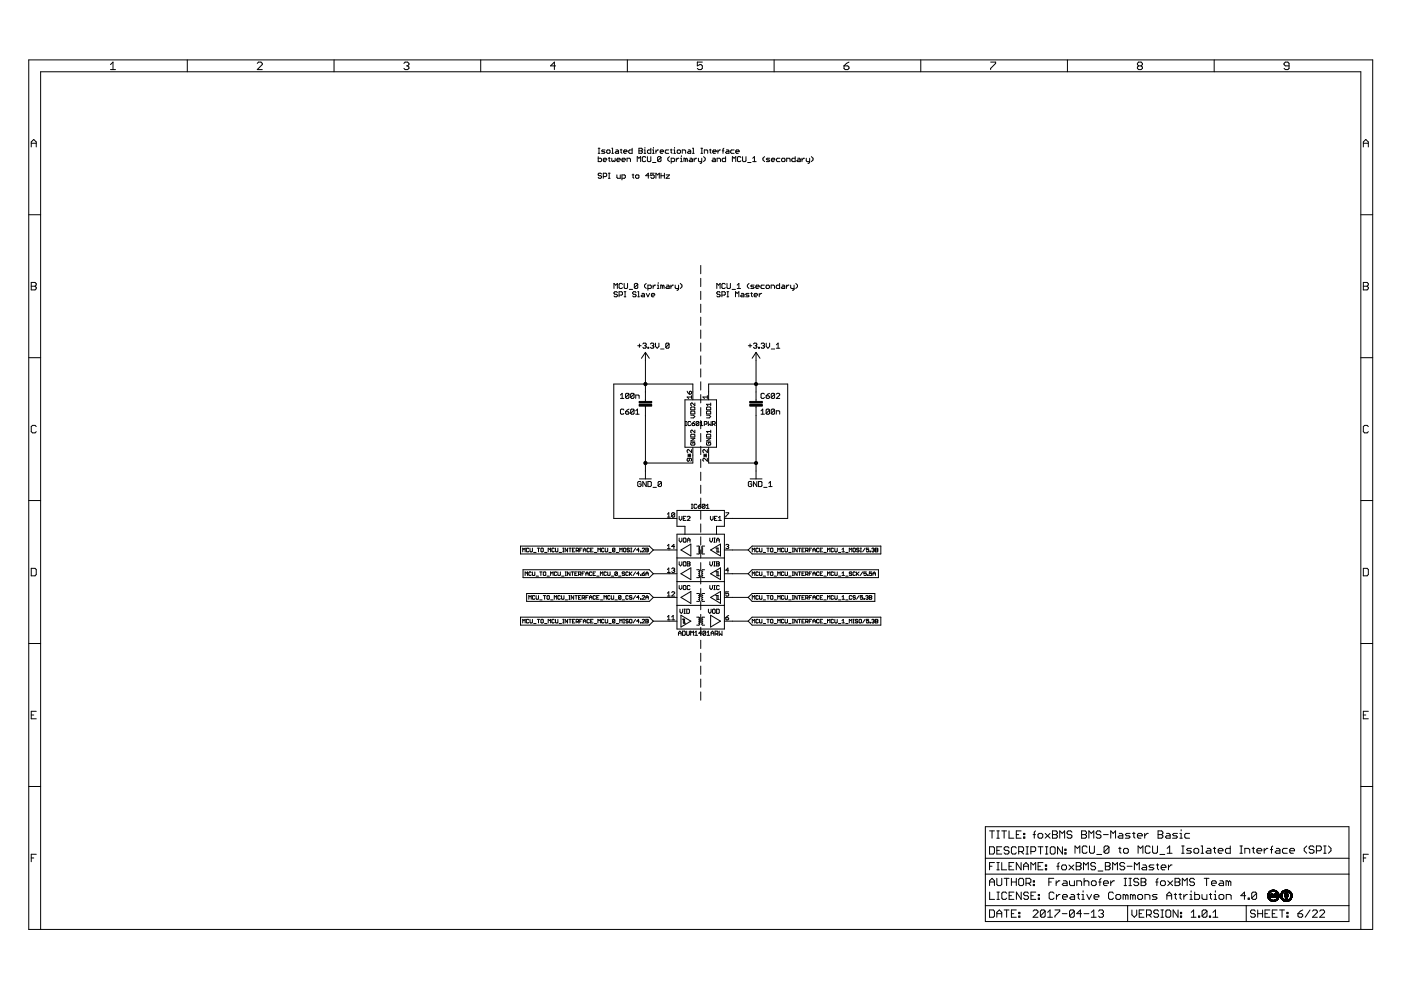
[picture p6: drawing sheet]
<svg xmlns="http://www.w3.org/2000/svg" width="297mm" height="210mm" viewBox="0 0 297 210" stroke-linecap="round" stroke-linejoin="round" font-family="sans-serif">
<g fill="none" stroke="#000" stroke-width=".21">
<path d="M6.1 12.7h284.9v184.4h-284.9zM23.4 13.7l.6-.5v1.6M23.4 14.8h1.1M39.7 12.7v2.5M54.5 13.4l.3-.2h.5l.3 .2v.3l-1.1 1.1h1.1M70.8 12.7v2.5M85.6 13.4l.3-.2h.5l.3 .2v.3l-.3 .3M86.2 14h.2M86.4 14l.3 .2v.3l-.3 .3h-.5l-.3-.3M101.9 12.7v2.5M117.8 14h-1.1l.8-.8v1.6M133 12.7v2.5"/>
<path d="M148.9 13.2h-1.1v.8l.6-.3h.2l.3 .3v.5l-.3 .3h-.5l-.3-.3M164.1 12.7v2.5M178.9 14h.8l.3 .2v.3l-.3 .3h-.5l-.3-.3zM180 13.2l-1.1 .8M195.2 12.7v2.5M210 13.2h1.1v.2l-1.1 1.1v.3M226.3 12.7v2.5M241.4 14l-.2 .2v.3l.2 .3h.5l.3-.3v-.3l-.3-.2M241.4 14l-.2-.3v-.3l.2-.2h.5l.3 .2v.3l-.3 .3M241.4 14h.5M257.4 12.7v2.5M273.3 14h-.8l-.3-.3v-.3l.3-.2h.5l.3 .2v1.1l-.3 .3h-.5l-.3-.3"/>
<path d="M6.6 31.2v-1.1l.6-.5 .5 .5v1.1M6.6 30.4h1.1M126.8 33.2v1.1h.6l.2-.2v-.4l-.2-.2h-.6M126.8 32.5h.4M126.8 31.4h.4M127 31.4v1.1M127.6 36.9l-.2-.2h-.4l-.2 .2 .2 .4h.4l.2 .1-.2 .4h-.4l-.2-.2M127.9 33.9h.7l-.2-.4h-.3l-.2 .2v.4l.2 .2h.3M127.9 37.4h.5l.2-.1v-.4l-.2-.2h-.5v1.1M128.3 31.8h-.6l-.1 .2 .1 .2h.4l.2 .1-.2 .2h-.5M128.8 31.8h.4l.1 .2v.3l-.1 .2h-.4l-.2-.2zM129 33.5h.3"/>
<path d="M129 36.7h.3M129 37.8h.3M129.2 33.4v.7l.1 .2M129.2 36.7v1.1M129.7 31.4h.2v1.1M129.7 33.5v.6l.2 .2 .5-.2v-.6M129.7 32.5h.4M130.6 31.8h.4l.1 .2v.5h-.5l-.2-.2 .2-.1h.5M130.8 33.9h.7l-.2-.4h-.3l-.2 .2v.4l.2 .2h.3M130.8 37.1v.5l.2 .2h.5v-.7M131.5 31.8h.4M131.7 31.6v.7l.2 .2"/>
<path d="M131.9 33.9h.7l-.2-.4h-.4l-.1 .2v.4l.1 .2h.4M131.9 37.8h.5l.2-.2v-.3l-.2-.2h-.5v1M132.2 32.2h.7l-.1-.4h-.4l-.2 .2v.3l.6 .2M132.9 34.3v-.8h.6l.2 .2v.6M134 31.4v1.1h-.5l-.2-.2v-.3l.2-.2h.5M134 37.1h.4M134.2 36.9v.7l.2 .2M134.7 37.3l.6-.2 .2 .2v.3l-.2 .2h-.4l-.2-.2zM135.1 34.3v-1.1l.4 .3 .3-.3v1.1M135.5 31.4h.5l.2 .2-.2 .4 .2 .3-.2 .2h-.5zM135.5 32h.5M136.5 32.5h.4"/>
<path d="M136.5 31.8h.2v.7M136.7 31.3v.1M136.9 33.4l-.2-.2-.5 .2v.7l.2 .2h.3l.2-.2M137.3 33.2v.9l.2 .2h.3l.2-.2v-.9M137.6 37.3h-.7l.6-.6v1.1M138 31.4v1.1h-.5l-.2-.2v-.3l.2-.2h.5M138.3 32.5h.4M138.3 31.8h.2v.7M138.3 34.5h.8M138.5 31.3v.1M138.7 36.7h-.7v.6l.3-.2 .4 .2-.2 .5h-.3l-.2-.2M139.1 31.8v.7"/>
<path d="M139.1 37.8v-1.1l.3 .4 .4-.4v1.1M139.6 31.8l-.5 .4M140 32.2h.7l-.2-.4h-.4l-.1 .2v.3l.1 .2h.4M140.1 33.4v.7l-.1 .2-.6-.2M140.1 33.4l-.1-.2-.6 .2v.7M140.1 36.7v1.1M140.1 33.4l-.7 .7M140.1 37.3h.8M140.9 36.7v1.1M141.2 37.1h.7l-.7 .7h.7M141.8 31.8h-.6l-.1 .2v.3l.1 .2h.6M141.9 33.2l-.3 .3v.4l.3 .4"/>
<path d="M142.1 31.8h.4M142.3 31.6v.7l.2 .2M142.3 34.3h.6l.1-.2-.1-.6h-.6v1.1M142.9 32.5h.3M142.9 31.8h.1v.7M143 31.3v.1M143.4 33.5v.8M143.7 31.8h.4l.2 .2v.3l-.2 .2h-.4l-.1-.2zM143.9 33.5l-.5 .4M144.3 33.5h.2v.8M144.3 34.3h.4M144.5 33v.2"/>
<path d="M144.7 32.5v-.7h.5l.2 .2v.5M145.4 33.7l.1-.2 .2 .2v.6M145.4 33.7v.6M145.4 33.7l-.4-.2v.8M145.9 31.8h.4l.2 .2v.5h-.6l-.2-.2 .2-.1h.6M146.3 33.5h.3l.2 .2v.6h-.5l-.2-.2 .2-.2h.5M146.8 32.5h.4M146.8 31.4h.2v1.1M147.2 33.5v.8M147.7 33.5l-.5 .4M148.1 33.5v.6l.2 .2h.5M148.6 32.5h.4"/>
<path d="M148.6 31.4h.4M148.8 33.5v1l-.4 .1M148.8 31.4v1.1M149.2 33.2l.3 .3v.4l-.3 .4M149.3 32.5v-.7h.6l.2 .2v.5M150.4 31.8h.4M150.6 31.6v.7l.2 .2M151.1 32.2h.7l-.1-.4h-.4l-.2 .2v.3l.6 .2M151.1 33.5h.4l.2 .2v.6h-.6l-.1-.2 .1-.2h.6M152 34.3v-.8h.6l.2 .2v.6M152.2 31.8v.7M152.8 31.8l-.6 .4"/>
<path d="M153.1 32h.4M153.5 31.4l-.2 .2v.9M153.8 33.2v1.1h-.5l-.2-.2 .2-.6h.5M154 31.8h.4l.2 .2v.5h-.6l-.2-.2 .2-.1h.6M155.3 34.3v-1.1l.3 .3 .4-.3v1.1M155.6 31.8h-.5l-.2 .2v.3l.2 .2h.5M156 32.2h.7l-.2-.4h-.3l-.2 .2v.3l.2 .2h.3M157.1 33.4l-.2-.2h-.4l-.1 .2v.7l.1 .2 .6-.2M157.4 33.2v.9l.2 .2 .6-.2v-.9M158.5 34.5h.7M159.6 34.3h.7M159.6 33.5l.4-.3v1.1"/>
<path d="M162.1 33.2l-.3 .3v.4l.3 .4M163.2 33.5h-.5l-.2 .2 .5 .2 .2 .2-.2 .2h-.5M163.6 33.9h.7l-.2-.4h-.4l-.1 .2v.4l.5 .2M165.4 33.5h-.6l-.2 .2v.4l.2 .2h.6M165.9 33.5h.4l.1 .2v.4l-.1 .2-.6-.2v-.4zM166.8 34.3v-.8h.5l.2 .2v.6M168.6 33.2v1.1h-.5l-.2-.2v-.4l.2-.2h.5M169.1 33.5h.4l.2 .2v.6h-.6l-.1-.2 .1-.2h.6M170 33.5v.8M170.6 33.5l-.6 .4M170.9 33.5v.6l.2 .2h.6M171.7 33.5v1l-.4 .1"/>
<path d="M172 33.2l.4 .3v.4l-.4 .4M289.1 30.4h1M289.1 31.2v-1.1l.5-.5 .5 .5v1.1M6.1 45.5h2.5M6.6 59.9h.8l.3 .3v.2l-.3 .3 .3 .2v.3l-.3 .3h-.8zM139.6 59.9v.2M148.6 56.3v1.7M148.6 59v1.8M288.5 45.5h2.5M289.1 59.9h.8l.2 .3v.2l-.2 .3 .2 .2v.3l-.2 .3h-.8zM6.1 75.8h2.5M6.6 60.7h.8"/>
<path d="M130.2 61.2v-1.1l.3 .4 .4-.4v1.1M130.9 62l-.2-.2h-.3l-.2 .4 .2 .2h.3l.2 .4-.2 .1-.5-.1M131.3 62.6h.5l.2-.2-.2-.6h-.5v1.1M132 60.3l-.2-.2h-.4l-.1 .2v.7l.1 .2h.4l.2-.2M132.3 60.1v.9l.2 .2h.4l.2-.2v-.9M132.3 61.8h.4M132.3 62.9h.4M132.5 61.8v1.1M133.4 61.4h.7M134.9 62l-.2-.2h-.4l-.2 .4 .2 .2h.4l.2 .4-.2 .1-.6-.1M135.2 73.3h.7M135.2 60.3v.7l-.2 .2-.5-.2"/>
<path d="M135.2 60.3l-.2-.2h-.3l-.2 .2v.7M135.2 61.8h.2v1.1M135.2 62.9h.4M135.2 60.3l-.7 .7M135.6 72.9v.7M136.1 62.2h.4l.2 .2v.5h-.6l-.2-.1 .2-.2h.6M136.3 72.9l.2-.2h.3l.2 .2-.2 .4M136.7 73.3h.1M136.8 73.3l.2 .2-.2 .3h-.3l-.2-.2M136.8 74.7v10.4M136.8 74.7l.9 1.3M136.8 74.7l-.8 1.3"/>
<path d="M137 60.1l-.3 .4v.3l.3 .4M137 62.2l.4 .7 .3-.7M137.4 73.6h.1v.2h-.1zM137.4 61.2h.5l.2-.2-.2-.5h-.5v1M137.9 72.9l.2-.2h.4l.1 .2-.1 .4M138.1 62.6h.7l-.2-.4h-.3l-.2 .2v.4l.2 .1h.3M138.3 73.3h.2M138.5 73.3l.1 .2-.1 .3h-.4l-.2-.2M138.5 60.5v.7M139 72.7v.8l.3 .3 .4-.3v-.8M139 60.5h-.2l-.3 .3M139.4 61.2h.3"/>
<path d="M139.4 60.5h.2v.7M140.1 74h.7M140.4 60.6l-.3-.1v.7M140.4 60.6v.6M140.4 60.6l.2-.1 .2 .1v.6M141.4 60.5h.3l.2 .1v.6h-.5l-.2-.2 .2-.2h.5M141.9 72.9l-.2-.2h-.4l-.1 .2v.7M141.9 72.9v.7l-.2 .2h-.4l-.1-.2M141.9 72.9l-.7 .7M142.2 60.5v.7M142.8 60.5l-.6 .3M143.2 60.5v.5l.1 .2h.6"/>
<path d="M143.9 60.5v.9l-.4 .1M144.2 60.1l.4 .4v.3l-.4 .4M148.6 61.8v1.7M148.6 64.5v1.8M148.6 67.2v1.8M148.6 70v1.7M148.6 72.7v1.8M148.6 75.5v1.7M148.6 78.2v1.7M152 61.2v-1.1l.3 .4 .4-.4v1.1M152.7 62l-.2-.2h-.4l-.1 .4 .1 .2h.4l.2 .4-.2 .1h-.4l-.1-.1M153.1 62.6h.5l.2-.2v-.4l-.2-.2h-.5v1.1"/>
<path d="M153.8 60.3l-.2-.2h-.4l-.1 .2v.7l.1 .2 .6-.2M154.1 60.1v.9l.2 .2 .6-.2v-.9M154.1 61.8h.4M154.1 62.9h.4M154.3 61.8v1.1M155.2 61.4h.7M155.9 62.9v-1.1l.4 .4 .4-.4v1.1M156.3 61.2h.7M156.3 60.5l.4-.4v1.1M157.2 62.2h.3l.2 .2v.5h-.5l-.2-.1 .2-.2h.5M158.7 73.3h.7M158.8 60.1l-.3 .4v.3l.3 .4"/>
<path d="M158.8 62.2h-.5l-.2 .2 .7 .4-.2 .1h-.5M159 72.9v.7M159.2 62.2h.3M159.3 62v.8l.2 .1M159.7 72.9l.2-.2h.4l.2 .2-.2 .4M159.9 60.5h-.6l-.1 .1 .1 .2h.4l.2 .2-.2 .2h-.5M159.9 62.6h.7l-.2-.4h-.3l-.2 .2v.4l.2 .1h.3M160.1 73.3h.2M160.3 60.8h.7l-.2-.3h-.4l-.1 .1v.4l.1 .2h.4M160.3 73.3l.2 .2-.2 .3h-.4l-.2-.2M160.3 74.7v10.4M160.3 74.7l.8 1.3"/>
<path d="M160.3 74.7l-.8 1.3M160.8 73.6h.2v.2h-.2zM161 62.2v.7M161.4 72.9l.1-.2h.4l.2 .2-.2 .4M161.5 62.2l-.5 .4M161.7 73.3h.2M161.9 73.3l.2 .2-.2 .3h-.4l-.1-.2M162.1 60.5h-.6l-.2 .1v.4l.2 .2h.6M162.5 72.7v.8l.3 .3 .4-.3v-.8M162.6 60.5h.3l.2 .1v.4l-.2 .2h-.3l-.2-.2zM163.5 61.2v-.7h.5l.2 .1v.6M163.5 74h.8"/>
<path d="M164.6 73.8h.7M164.6 73.1l.4-.4v1.1M165.3 60.1v1.1h-.5l-.2-.2v-.4l.2-.1h.5M165.8 60.5h.4l.2 .1v.6h-.6l-.1-.2 .1-.2h.6M166.7 60.5v.7M167.3 60.5l-.6 .3M167.6 60.5v.5l.2 .2h.6M168.4 60.5v.9l-.4 .1M168.7 60.1l.4 .4v.3l-.4 .4M288.5 75.8h2.5M289.1 60.7h.8M7.7 90.4l-.3-.2h-.5l-.3 .2v1.1l.3 .3h.5l.3-.3"/>
<path d="M131.6 83.8l.3-.4v1.1M131.6 84.5h.7M132.3 86.9l-.2-.2h-.4l-.1 .2v.8l.1 .1h.4l.2-.1M132.6 87.3h.6l.1 .4-.1 .1h-.4l-.2-.1zM133.3 83.6v.7l-.1 .2h-.4l-.2-.2M133.3 83.6l-.1-.2-.6 .2v.7M133.3 83.6l-.7 .7M133.3 86.7l-.7 .6M134.4 83.6v.7l-.1 .2h-.4l-.2-.2M134.4 83.6l-.1-.2-.6 .2v.7M134.4 86.9l-.1-.2h-.4l-.2 .2v.8M134.4 86.9v.8l-.1 .1-.6-.1"/>
<path d="M134.4 83.6l-.7 .7M134.4 86.9l-.7 .8M134.8 84.5v-.7h.5l.2 .1v.6M134.8 87.8h.7M134.8 87.1l.3-.4v1.1M136.8 86.1v15.4M145.2 84.8h6.7v10h-6.7zM145.3 90.2h.3M145.3 89.4h.3M145.4 89.4v.8M145.7 83l.5 .6M145.8 96.6h.7"/>
<path d="M145.8 96.3l.7 .6M146.2 83.1l.3-.1 .1 .1v.3l-.4 .2zM146.2 96.3v.6M146.2 97.2v.4l-.2 .2-.3-.2 .1-.4h.7l.1 .1-.1 .5M146.5 92.2l.7-.1 .1 .1v.4h-.8zM146.5 96.3l-.7 .6M146.5 89.5l-.2-.1-.4 .1v.6l.1 .1 .5-.1M146.5 88h.5l.3 .3-.3 .3h-.5M146.5 92.9h.8l-.8 .6h.8M146.6 86.3h.6l.1 .1v.5h-.8v-.5zM146.6 87.2h.6l.1 .1v.5h-.8v-.5zM146.6 93.8l-.1 .1 .1 .5h.6l.1-.2-.1-.4h-.3v.3"/>
<path d="M146.6 95.3v.6l-.8-.6-.1 .2 .1 .4M146.6 83.9v.6M146.6 84.2h-.9l.3 .3M146.7 89.8h.5l.1 .3-.4 .1zM146.9 84.8v-3.4h-16.8v28.5h13.4M146.9 94.8v3.4h-10.1M147.3 89.4l-.6 .4M147.3 85.4v.6l-.7-.6-.1 .2 .1 .4M147.3 91.2v.6l-.7-.6-.1 .2 .1 .4M148.2 89.5l-.5-.1-.1 .1v.6M148.2 89.5v.6l-.2 .1-.4-.1M148.2 89.5l-.6 .6"/>
<path d="M148.5 90.2h.5M148.5 89.7l.2-.3v.8M148.6 80.9v1.8M148.6 83.7v1.7M148.6 86.4v1.8M148.6 89.2v1.7M148.6 91.9v1.8M148.6 94.6v1.8M148.6 97.4v1.7M149.2 96.3l.6 .6M149.2 96.6h.6M149.3 89.9h.5l.1-.4-.1-.1h-.5v.8"/>
<path d="M149.5 96.3v.6M149.8 86.4l.1-.1h.6l.2 .1v.5h-.9zM149.8 87.3l.1-.1h.6l.2 .1v.5h-.9zM149.8 88h.6l.3 .3-.3 .3h-.6M149.8 92.2l.7-.1 .2 .1v.4h-.9zM149.8 92.9h.9l-.9 .6h.9M149.8 96.3l-.6 .6M149.9 93.8l-.1 .1 .1 .5h.6l.2-.2-.2-.4h-.3v.3M150 95.3v.6l-.6-.6-.4 .2v.3l.2 .1M150 97.2v.6l-.6-.6-.4 .1 .2 .5M150 83.9v.6M150 84.2h-1l.4 .3"/>
<path d="M150.2 89.4v.8l.3-.3 .3 .3v-.8M150.2 84.8v-3.4h16.8v28.5h-13.4M150.2 94.8v3.4h10.1M150.7 85.4v.6M150.7 91.2v.6M150.7 85.7h-.9l.3 .3M150.7 91.5h-.9l.3 .3M151 89.9h.5l.1-.4-.1-.1h-.5v.8M151.3 89.9l.3 .3M160.3 86.1v15.4M161.4 87.1l.3-.4v1.1M161.4 87.8h.7"/>
<path d="M162.1 83.6l-.2-.2-.5 .2v.7l.1 .2h.4l.2-.2M162.4 83.9h.6l.2 .4-.2 .2h-.4l-.2-.2zM163.2 86.9v.8l-.2 .1-.6-.1M163.2 86.9l-.2-.2h-.4l-.2 .2v.8M163.2 86.9l-.8 .8M163.2 83.4l-.8 .5M164.2 83.6v.7l-.1 .2h-.4l-.2-.2M164.2 83.6l-.1-.2-.6 .2v.7M164.2 86.9v.8l-.1 .1-.6-.1M164.2 86.9l-.1-.2h-.4l-.2 .2v.8M164.2 86.9l-.7 .8M164.2 83.6l-.7 .7"/>
<path d="M164.6 83.6l.2-.2h.3l.2 .2v.2l-.7 .7h.7M164.6 87.8v-.7h.5l.2 .2v.5M290.1 90.4l-.2-.2h-.6l-.2 .2v1.1l.2 .3h.6l.2-.3M6.1 106.1h2.5M110.4 115.8h27.3l.8 .8-.8 .9h-27.3zM110.8 117v-.8l.3 .3 .2-.3v.8M112.1 116.4l-.1-.2-.4 .2 .1 .6 .4-.1M112.4 116.2l.1 .8 .4-.1v-.7M113.1 117.1h.6M113.9 116.2h.5M114.2 116.2v.8M114.8 116.2l.4 .2-.1 .6-.4-.1z"/>
<path d="M115.5 117.1h.5M116.2 117v-.8l.3 .3 .2-.3v.8M117.5 116.4l-.1-.2-.4 .2 .1 .6 .4-.1M117.8 116.2l.1 .8 .4-.1v-.7M118.5 117.1h.6M119.3 116.2h.3M119.3 117h.3M119.4 116.2v.8M120.3 116.2v.8l-.5-.8v.8M120.6 116.2h.5M120.9 116.2v.8M121.4 116.6h.2"/>
<path d="M121.9 116.2h-.5v.8h.5M122.2 116.7h.3l.2-.3-.5-.2v.8M122.4 116.7l.3 .3M122.9 116.6h.3M123.4 116.2h-.5v.8M123.7 117v-.5l.3-.3 .2 .3v.5M123.7 116.6h.5M125 116.4l-.2-.2-.3 .2 .1 .6 .4-.1M125.2 116.6h.3M125.8 116.2h-.6v.8h.6M126 117.1h.5M126.8 117v-.8l.2 .3 .3-.3v.8"/>
<path d="M128.1 116.4l-.2-.2-.3 .2 .1 .6 .4-.1M128.3 116.2l.1 .8 .4-.1v-.7M129.1 117.1h.5M130.4 116.4l-.2 .6-.3-.1M130.4 116.4l-.4-.2-.1 .7M130.4 116.4l-.5 .5M130.6 117.1h.5M131.4 117v-.8l.3 .3 .2-.3v.8M132.2 116.4l.1-.2 .4 .2-.1 .6-.4-.1zM133.5 116.4l-.2-.2-.4 .2 .2 .2 .4 .1-.2 .3-.4-.1M133.7 116.2h.3M133.7 117h.3"/>
<path d="M133.8 116.2v.8M134.7 116.2l-.5 .8M135.5 116.6h-.5l.4-.4v.8M135.6 101.5h2.5M135.8 116.9l.1 .1zM135.9 102.3l-.2-.2h-.3l-.2 .2v.7l.2 .2h.3l.2-.2v-.4h-.3M136.2 116.4l.1-.2 .4 .2-.5 .6h.5M136.9 116.2l.6 .2-.2 .6h-.4zM136.9 116.6h.4M137 102.1v1.1l-.7-1.1v1.1M137.4 102.1h.5l.2 .2v.7l-.2 .2h-.5zM138.5 103.3h.7"/>
<path d="M138.5 116.6h5M140.3 102.3l-.2-.2h-.4l-.2 .2v.7M140.3 102.3v.7l-.2 .2h-.4l-.2-.2M140.3 102.3l-.8 .7M141.5 109l.3-.3v.9M141.5 115.7l.3-.3v.9M141.5 109.6h.6M141.5 116.3h.6M143 108.9l-.1-.2-.5 .2v.6M143 108.9v.6l-.1 .1-.5-.1M143 108.9l-.6 .6M143 115.9h-.6l.5-.5v.9"/>
<path d="M143.5 113.3h10.1v20.1h-10.1zM143.5 118.3h10.1M144 109.5v.5l.3 .3 .3-.3v-.5M144 114.1v.6l.3 .3 .3-.3v-.6M144 119.1v.6l.3 .3 .3-.3v-.6M144.4 116.6l2.1-1.2v2.5zM144.9 109.9h.2M145 114.1l.4 .1v.6l-.1 .2-.4-.2zM145 119.1l.4 .2v.5l-.1 .2-.4-.2zM145.2 113.3v-1.7h-1.7v-3.4h10.1v3.4h-1.7v1.7M145.4 109.5h-.5v.8h.5M145.7 115v-.6l.3-.3 .3 .3v.6"/>
<path d="M145.7 119.1h.5l.1 .2-.1 .2 .1 .3-.1 .2h-.5zM145.7 114.5h.6M145.7 119.5h.5M145.7 109.6l.2-.1 .4 .1-.6 .7h.6M146.6 107.8h.3M146.6 106.9h.3M146.7 106.9v.9M147.7 115.8h.6l.1 .2-.3 .2 .3 .2-.3 .2 .2 .1v.2l-.2 .1 .2 .1v.2l-.6 .2M147.7 107.1l-.1-.2-.4 .2v.5l.1 .2 .4-.2M148 107.3h.5l.1 .3-.4 .2zM148.6 100.1v1.8M148.6 102.9v1.7"/>
<path d="M148.6 105.6v1.8M148.6 108.4v1.7M148.6 111.1v1.7M148.6 113.8v1.8M148.6 116.6v1.7M148.6 119.3v1.8M148.6 106.9l-.6 .4M149.4 115.8h-.5l-.1 .2 .2 .2-.2 .2 .2 .2-.2 .1v.2l.2 .1-.2 .1v.2l.6 .2M149.5 107.1v.5l-.2 .2-.4-.2M149.5 107.1l-.5-.2-.1 .2v.5M149.5 107.1l-.6 .5M149.8 107.8h.5"/>
<path d="M149.8 107.2l.3-.3v.9M150.5 114.1v.6l.3 .3 .3-.3v-.6M150.5 119.1v.6l.3 .3 .3-.3v-.6M150.6 109.5v.5l.3 .3 .3-.3v-.5M150.7 116.6l2.1-1.2v2.5zM151.3 115h.3M151.3 114.1h.3M151.3 120h.3M151.3 119.1h.3M151.5 109.9h.3M151.5 114.1v.9M151.5 119.1v.9"/>
<path d="M151.7 116.2h.6v.8M151.9 115v-.6l.3-.3 .3 .3v.6M151.9 119.1h.5l.1 .2-.1 .2 .1 .3-.1 .2h-.5zM151.9 114.5h.6M151.9 119.5h.5M152 116.2v.8h.5M152.1 109.5h-.6v.8h.6M152.3 110.3h.6M152.3 109.8l.3-.3v.8M153.6 116.6h5M153.9 108.7h.6l-.6 .9M153.9 115.6l.4-.2 .2 .2-.2 .3"/>
<path d="M154.2 115.9h.1M154.3 115.9l.2 .1-.2 .3-.4-.1M158.6 116.6l.9-.8h27.3v1.7h-27.3zM159 101.5h2.6M159.4 102.3l-.2-.2-.5 .2v.7l.2 .2h.3l.2-.6h-.4M159.5 117v-.8l.2 .3 .3-.3v.8M160.5 102.1v1.1l-.8-1.1v1.1M160.8 116.4l-.1-.2-.4 .2 .1 .6 .4-.1M160.8 102.1h.6l.1 .2v.7l-.1 .2h-.6zM161 116.2l.2 .8 .3-.1v-.7M161.8 117.1h.5M161.9 103.3h.7"/>
<path d="M162.6 116.2h.5M162.8 116.2v.8M163 103.2h.7M163 102.4l.3-.3v1.1M163.3 116.4l.2-.2 .4 .2-.2 .6-.4-.1zM164.1 117.1h.5M164.9 117v-.8l.3 .3 .2-.3v.8M166.2 116.4l-.1-.2-.4 .2 .1 .6 .4-.1M166.4 116.2l.2 .8 .4-.1v-.7M167.2 117.1h.5M168 116.2h.2M168 117h.2"/>
<path d="M168.1 116.2v.8M169 116.2v.8l-.5-.8v.8M169.3 116.2h.5M169.5 116.2v.8M170 116.6h.3M170.6 116.2h-.6v.8h.6M170.8 116.7h.4l.1-.3-.5-.2v.8M171.1 116.7l.2 .3M171.6 116.6h.3M172.1 116.2h-.5v.8M172.4 117v-.5l.2-.3 .3 .3v.5M172.4 116.6h.5"/>
<path d="M173.7 116.4l-.2-.2-.4 .2 .1 .6 .5-.1M173.9 116.6h.3M174.4 116.2h-.5v.8h.5M174.7 117.1h.5M175.5 117v-.8l.2 .3 .3-.3v.8M176.7 116.4l-.1-.2-.4 .2 .1 .6 .4-.1M177 116.2l.1 .8 .4-.1v-.7M177.8 117.1h.5M178.5 116.5l.3-.3v.8M178.5 117h.5M179.3 117.1h.5M180.1 117v-.8l.2 .3 .3-.3v.8"/>
<path d="M180.8 116.4l.2-.2 .4 .2-.2 .6-.4-.1zM182.1 116.4l-.1-.2-.4 .2 .1 .2 .4 .1-.1 .3-.4-.1M182.4 116.2h.2M182.4 117h.2M182.5 116.2v.8M183.4 116.2l-.5 .8M184.2 116.2h-.5v.4l.2-.1 .3 .1-.1 .4-.4-.1M184.4 116.9l.2 .1zM184.8 116.4l.4-.2 .2 .2-.2 .2M185.1 116.6h.1M185.2 116.6l.2 .1-.2 .3-.4-.1M185.6 116.2l.5 .2-.1 .6h-.4z"/>
<path d="M185.6 116.6h.4M288.5 106.1h2.5M6.1 136.4h2.5M6.6 120.5h.8l.3 .3v1l-.3 .3h-.8zM110.4 130.9h27.3l.8 .8-.8 .8h-27.3zM110.8 132.1v-.8l.3 .3 .2-.3v.8M110.9 120.8h26.8l.8 .8-.8 .9h-26.8zM111.3 122v-.7l.3 .2 .2-.2v.7M111.7 125.8h26l.8 .9-.8 .8h-26zM112.1 127.1v-.8l.3 .2 .2-.2v.8M112.1 131.4l-.1-.1-.4 .1 .1 .7 .4-.1M112.4 131.3l.1 .8 .4-.1v-.7"/>
<path d="M112.6 121.4l-.1-.1-.4 .1 .1 .6 .4-.1M112.9 121.3l.1 .7 .4-.1v-.6M113.1 132.2h.6M113.4 126.4l-.1-.1-.4 .1v.5l.1 .2 .4-.2M113.7 126.3l.1 .8 .4-.2v-.6M113.7 122.2h.5M113.9 131.3h.5M114.2 131.3v.8M114.4 121.3h.5M114.4 127.2h.5M114.7 131.4l.1-.1 .4 .1-.1 .7-.4-.1zM114.7 121.3v.7"/>
<path d="M115.2 121.4l.1-.1 .4 .1-.1 .6-.4-.1zM115.2 126.3h.5M115.5 132.2h.5M115.5 126.3v.8M116 126.4l.1-.1 .4 .1-.1 .7-.4-.2zM116 122.2h.5M116.2 132.1v-.8l.3 .3 .2-.3v.8M116.7 122v-.7l.3 .2 .3-.2v.7M116.7 127.2h.6M117.5 127.1v-.8l.3 .2 .2-.2v.8M117.5 131.4l-.1-.1-.4 .1 .1 .7 .4-.1M117.8 131.3l.1 .8 .4-.1v-.7"/>
<path d="M118 121.4l-.1-.1-.4 .1 .1 .6 .4-.1M118.3 121.3l.1 .7 .4-.1v-.6M118.5 132.2h.6M118.8 126.4l-.1-.1-.4 .1v.5l.1 .2 .4-.2M119.1 122.2h.5M119.1 126.3l.1 .8 .4-.2v-.6M119.3 131.3h.3M119.3 132.1h.3M119.4 131.3v.8M119.8 121.3h.3M119.8 122h.3M119.8 127.2h.5"/>
<path d="M120 121.3v.7M120.3 131.3v.8l-.5-.8v.8M120.6 131.3h.5M120.6 126.3h.3M120.6 127.1h.3M120.7 126.3v.8M120.9 121.3v.7l-.6-.7v.7M120.9 131.3v.8M121.1 121.3h.5M121.4 121.3v.7M121.4 131.7h.2M121.6 126.3v.8l-.5-.8v.8"/>
<path d="M121.9 131.3h-.5v.8h.5M121.9 121.6h.3M121.9 126.3h.5M122.2 131.8h.3l.2-.4-.5-.1v.8M122.2 126.3v.8M122.4 121.3h-.5v.7h.5M122.4 131.8l.3 .3M122.7 121.8l.5-.2-.2-.3h-.3v.7M122.7 126.7h.2M122.9 121.8l.3 .2M122.9 131.7h.3M123.2 126.3h-.5v.8h.5"/>
<path d="M123.4 121.6h.3M123.4 126.8h.4l.2-.4-.6-.1v.8M123.4 131.3h-.5v.8M123.7 132.1v-.5l.3-.3 .2 .3v.5M123.7 131.7h.5M123.7 126.8l.3 .3M124 121.3h-.6v.7M124.2 121.6h.5M124.2 122v-.5l.3-.2 .2 .2v.5M124.2 126.7h.3M124.7 126.3h-.5v.8M125 127.1v-.6l.2-.2 .3 .2v.6"/>
<path d="M125 131.4l-.2-.1-.3 .1 .1 .7 .4-.1M125 126.7h.5M125.2 131.7h.3M125.5 121.4l-.2-.1-.3 .1 .1 .6 .4-.1M125.8 121.6h.2M125.8 131.3h-.6v.8h.6M126 132.2h.5M126.3 121.3h-.5v.7h.5M126.3 126.4l-.2-.1-.3 .1v.5l.1 .2 .4-.2M126.5 122.2h.5M126.5 126.7h.3M126.8 132.1v-.8l.2 .3 .3-.3v.8"/>
<path d="M127 126.3h-.5v.8h.5M127.3 122v-.7l.3 .2 .2-.2v.7M127.3 127.2h.5M128.1 127.1v-.8l.2 .2 .3-.2v.8M128.1 131.4l-.2-.1-.3 .1 .1 .7 .4-.1M128.3 131.3l.1 .8 .4-.1v-.7M128.6 121.4l-.2-.1-.3 .1 .1 .6 .4-.1M128.8 121.3l.2 .7 .3-.1v-.6M129.1 132.2h.5M129.3 126.4l-.1-.1-.4 .1v.5l.2 .2 .3-.2M129.6 122.2h.5M129.6 126.3l.1 .8 .4-.2v-.6"/>
<path d="M130.4 131.4v.6l-.2 .1-.3-.1M130.4 131.4l-.4-.1-.1 .7M130.4 127.2h.5M130.4 131.4l-.5 .6M130.6 132.2h.5M130.9 121.4l-.1-.1-.4 .1v.5M130.9 121.4l-.1 .6-.4-.1M130.9 121.4l-.5 .5M131.1 122.2h.6M131.4 132.1v-.8l.3 .3 .2-.3v.8M131.7 126.4l-.2-.1-.4 .1v.5M131.7 126.4v.5l-.2 .2-.4-.2"/>
<path d="M131.7 126.4l-.6 .5M131.9 127.2h.5M132.2 131.3h.2M132.2 132.1h.2M132.3 131.3v.8M132.4 121.4l-.4-.1-.1 .2 .4 .1 .1 .3-.1 .1-.4-.1M133.2 121.4l-.1-.1-.4 .1 .1 .6 .4-.1M133.2 131.4l-.4-.1-.1 .3 .4 .1 .1 .3-.1 .1-.4-.1M133.2 126.4l-.1-.1-.4 .1v.5l.1 .2 .4-.2M133.5 121.3v.7M133.6 131.3l.4 .1v.6l-.2 .1-.3-.1zM133.6 121.6l.4 .4"/>
<path d="M134 126.4l-.2-.1-.3 .1 .5 .5-.2 .2-.3-.2M134 121.3l-.5 .5M134.7 121.3l-.5 .7M134.7 131.3l-.5 .8M134.7 126.3l-.5 .8M135.5 121.6h-.5l.4-.3v.7M135.5 126.7h-.5l.4-.4v.8M135.5 131.7h-.5l.4-.4v.8M135.8 121.9l.1 .1zM135.8 126.9l.1 .2zM135.8 132l.1 .1zM136.2 121.6h.3l.2 .3-.4 .1z"/>
<path d="M136.2 126.4l.1-.1 .4 .1-.5 .7h.5M136.2 131.4l.1-.1 .4 .1-.5 .7h.5M136.7 121.3l-.5 .3M136.9 121.6h.6M136.9 122v-.5l.3-.2 .3 .2v.5M136.9 127.1v-.6l.3-.2 .3 .2v.6M136.9 131.3l.6 .1-.2 .7h-.4zM136.9 131.7h.4M136.9 126.7h.6M138.5 121.6h5M138.5 131.7h5M138.5 126.7h5"/>
<path d="M141.5 120.8l.3-.4v1M141.5 125.8l.3-.3v.9M141.5 130.8l.3-.3v.9M141.5 126.4h.6M141.5 131.4h.6M141.5 121.4h.6M142.4 120.6l.5-.2 .1 .2-.1 .3M142.4 125.6l.2-.1 .4 .1-.6 .8h.6M142.4 131.4h.6M142.4 130.8l.3-.3v.9M142.7 120.9h.2M142.9 120.9l.1 .2-.1 .3-.5-.2"/>
<path d="M143.5 123.3h10.1M143.5 128.4h10.1M143.8 134.7v-.6l.3-.3 .3 .3v.6M143.8 134.3h.6M144 124.1v.6l.3 .3 .3-.3v-.6M144.2 129.2v.6l.2 .2 .3-.2v-.6M144.4 121.6l2.1-1.2v2.5zM144.4 126.7l2.1-1.3v2.5zM144.4 130.5l2.1 1.2-2.1 1.2zM144.6 131.3h.5v.8M144.7 133.8h.4l.2 .2v.6l-.2 .1h-.4zM144.9 131.3v.8h.5"/>
<path d="M145 124.1l.4 .2v.6l-.1 .1-.4-.1zM145 130h.3M145 129.2h.3M145.2 129.2v.8M145.6 133.8l.1 .9 .5-.1v-.8M145.6 129.2h.4l.2 .1v.6l-.2 .1h-.4zM146.3 124.3l-.1-.2-.5 .2v.6l.2 .1 .4-.1M146.4 134.7v-.9l.3 .3 .3-.3v.9M147.3 134.7h.6M147.3 134.1l.3-.3v.9M147.7 120.8h.4l.3 .2-.3 .2 .3 .2-.3 .2 .2 .2v.2l-.2 .1 .2 .1v.2l-.6 .1M147.7 130.9h.4l.3 .2-.3 .2 .3 .2-.3 .2 .2 .1v.2l-.2 .1 .2 .1v.2l-.6 .1"/>
<path d="M147.7 125.8l.6 .1 .1 .1-.3 .3 .3 .2-.3 .2 .2 .1v.2l-.2 .1 .2 .1v.2l-.6 .1M148.6 122v1.8M148.6 124.8v1.7M148.6 127.5v1.8M148.6 130.3v1.7M148.6 133v1.7M148.6 135.7v1.8M148.6 138.5v1.7M148.8 134.3h-.6l.4-.5v.9M149.4 120.8h-.4l-.2 .2 .2 .2-.2 .2 .2 .2-.2 .2v.2l.2 .1-.2 .1v.2l.6 .1M149.4 130.9h-.4l-.2 .2 .2 .2-.2 .2 .2 .2-.2 .1v.2l.2 .1-.2 .1v.2l.6 .1M149.4 125.8l-.5 .1-.1 .1 .2 .3-.2 .2 .2 .2-.2 .1v.2l.2 .1-.2 .1v.2l.6 .1"/>
<path d="M149.6 134l-.1 .7-.5-.1M149.6 134l-.1-.2-.5 .2v.6M149.6 134l-.6 .6M149.9 134.7h.6M149.9 134.1l.3-.3v.9M150.2 129.2v.6l.3 .2 .3-.2v-.6M150.5 124.1v.6l.3 .3 .3-.3v-.6M150.7 121.6l2.1-1.2v2.5zM150.7 126.7l2.1-1.3v2.5zM150.7 130.5l2.1 1.2-2.1 1.2zM150.8 134.3h.5M150.8 134.7v-.6l.2-.3 .3 .3v.6"/>
<path d="M151.2 129.2l.4 .1v.6l-.1 .1-.4-.1v-.6zM151.3 125h.3M151.3 124.1h.3M151.5 124.1v.9M151.6 134.4h.5l.1-.4-.1-.2h-.5v.9M151.7 121.2h.6v.9M151.7 126.3h.6v.8M151.9 134.4l.3 .3M151.9 129.2h.5l.1 .1v.6l-.1 .1h-.5zM152 121.2v.9h.5M152 126.3v.8h.5M152.5 133.8v.9l.3-.3 .3 .3v-.9"/>
<path d="M152.5 124.3l-.1-.2-.5 .2 .2 .7 .4-.1M153.6 121.6h5M153.6 131.7h5M153.6 126.7h5M153.9 131h.4l.2 .3-.5 .1zM154.5 125.5h-.6v.4l.3-.1 .3 .1-.2 .5-.4-.2M154.5 120.9h-.6l.4-.5v1M154.5 130.5l-.6 .5M158.6 126.7l.9-.9h26v1.7h-26zM159.5 120.8h26.7v1.7h-26.7l-.9-.9zM159.5 130.9h27.3v1.6h-27.3l-.9-.8zM159.5 122v-.7l.2 .2 .3-.2v.7"/>
<path d="M159.5 127.1v-.8l.2 .2 .3-.2v.8M159.5 132.1v-.8l.2 .3 .3-.3v.8M160.8 121.4l-.1-.1-.4 .1 .1 .6 .4-.1M160.8 126.4l-.1-.1-.4 .1v.5l.1 .2 .4-.2M160.8 131.4l-.1-.1-.4 .1 .1 .7 .4-.1M161 121.3l.2 .7 .3-.1v-.6M161 126.3l.2 .8 .3-.2v-.6M161 131.3l.2 .8 .3-.1v-.7M161.8 122.2h.5M161.8 132.2h.5M161.8 127.2h.5M162.6 121.3h.5"/>
<path d="M162.6 131.3h.5M162.6 126.3h.5M162.8 121.3v.7M162.8 126.3v.8M162.8 131.3v.8M163.3 121.4l.2-.1 .4 .1-.2 .6-.4-.1zM163.3 126.4l.2-.1 .4 .1-.2 .7-.4-.2zM163.3 131.4l.2-.1 .4 .1-.2 .7-.4-.1zM164.1 122.2h.5M164.1 132.2h.5M164.1 127.2h.5M164.9 122v-.7l.3 .2 .2-.2v.7"/>
<path d="M164.9 127.1v-.8l.3 .2 .2-.2v.8M164.9 132.1v-.8l.3 .3 .2-.3v.8M166.2 121.4l-.1-.1-.4 .1 .1 .6 .4-.1M166.2 126.4l-.1-.1-.4 .1v.5l.1 .2 .4-.2M166.2 131.4l-.1-.1-.4 .1 .1 .7 .4-.1M166.4 121.3l.2 .7 .4-.1v-.6M166.4 126.3l.2 .8 .4-.2v-.6M166.4 131.3l.2 .8 .4-.1v-.7M167.2 122.2h.5M167.2 132.2h.5M167.2 127.2h.5M168 121.3h.2"/>
<path d="M168 122h.2M168 131.3h.2M168 132.1h.2M168 126.3h.2M168 127.1h.2M168.1 121.3v.7M168.1 126.3v.8M168.1 131.3v.8M169 121.3v.7l-.5-.7v.7M169 126.3v.8l-.5-.8v.8M169 131.3v.8l-.5-.8v.8M169.3 121.3h.5"/>
<path d="M169.3 131.3h.5M169.3 126.3h.5M169.5 121.3v.7M169.5 126.3v.8M169.5 131.3v.8M170 121.6h.3M170 131.7h.3M170 126.7h.3M170.6 121.3h-.6v.7h.6M170.6 126.3h-.6v.8h.6M170.6 131.3h-.6v.8h.6M170.8 121.8l.5-.2-.1-.3h-.4v.7"/>
<path d="M170.8 126.8h.4l.1-.4-.5-.1v.8M170.8 131.8h.4l.1-.4-.5-.1v.8M171.1 121.8l.2 .2M171.1 131.8l.2 .3M171.1 126.8l.2 .3M171.6 121.6h.3M171.6 131.7h.3M171.6 126.7h.3M172.1 121.3h-.5v.7M172.1 126.3h-.5v.8M172.1 131.3h-.5v.8M172.4 121.6h.5"/>
<path d="M172.4 122v-.5l.2-.2 .3 .2v.5M172.4 127.1v-.6l.2-.2 .3 .2v.6M172.4 132.1v-.5l.2-.3 .3 .3v.5M172.4 131.7h.5M172.4 126.7h.5M173.7 131.4l-.2-.1-.4 .1 .1 .7 .5-.1M173.7 121.4l-.2-.1-.4 .1 .1 .6 .5-.1M173.7 126.4l-.2-.1-.4 .1v.5l.1 .2 .5-.2M173.9 121.6h.3M173.9 131.7h.3M173.9 126.7h.3M174.4 121.3h-.5v.7h.5"/>
<path d="M174.4 126.3h-.5v.8h.5M174.4 131.3h-.5v.8h.5M174.7 122.2h.5M174.7 132.2h.5M174.7 127.2h.5M175.5 122v-.7l.2 .2 .3-.2v.7M175.5 127.1v-.8l.2 .2 .3-.2v.8M175.5 132.1v-.8l.2 .3 .3-.3v.8M176.7 121.4l-.1-.1-.4 .1v.5l.1 .1 .4-.1M176.7 126.4l-.1-.1-.4 .1v.5l.1 .2 .4-.2M176.7 131.4l-.1-.1-.4 .1v.6l.1 .1 .4-.1M177 121.3l.1 .7 .4-.1v-.6"/>
<path d="M177 126.3l.1 .8 .4-.2v-.6M177 131.3l.1 .8 .4-.1v-.7M177.8 122.2h.5M177.8 132.2h.5M177.8 127.2h.5M178.5 122h.5M178.5 121.5l.3-.2v.7M178.5 126.5l.3-.2v.8M178.5 131.6l.3-.3v.8M178.5 132.1h.5M178.5 127.1h.5M179.3 122.2h.5"/>
<path d="M179.3 132.2h.5M179.3 127.2h.5M180.1 132.1v-.8l.2 .3 .3-.3v.8M180.6 121.4l-.1-.1-.4 .1 .1 .2 .4 .2-.1 .2-.4-.1M180.6 126.4l-.1-.1-.4 .1v.5l.1 .2 .4-.2M180.8 131.3h.3M180.8 132.1h.3M181 131.3v.8M181.4 121.4l-.2-.1-.4 .1v.5l.2 .1 .4-.1M181.4 126.4l-.2-.1-.4 .1 .6 .5-.2 .2-.4-.2M181.6 121.3v.7M181.7 121.6l.4 .4"/>
<path d="M181.9 131.4l-.2-.1-.3 .1 .1 .3 .4 .1-.2 .3-.3-.1M182.1 121.3l-.5 .5M182.1 126.3l-.5 .8M182.3 131.3l.3 .1-.1 .7-.4-.1zM182.9 121.3l-.5 .7M182.9 126.3h-.5v.4l.2-.2 .3 .2-.1 .4-.4-.2M183.2 126.9l.1 .2zM183.4 131.3l-.5 .8M183.5 126.4l.4-.1 .2 .1-.2 .3M183.7 121.3h-.5v.3l.2-.1 .3 .1-.2 .4-.3-.1M183.8 126.7h.1M183.9 121.9l.2 .1z"/>
<path d="M183.9 126.7l.2 .1-.2 .3-.4-.2M184.2 131.3h-.5v.4l.2-.1 .3 .1-.1 .4-.4-.1M184.3 126.3l.5 .1-.1 .7h-.4zM184.3 126.7h.4M184.4 132l.2 .1zM184.8 121.3h-.5v.3l.3-.1 .2 .1-.1 .4-.4-.1M184.8 131.4l.4-.1 .2 .1-.2 .3M185.1 121.6h.5M185.1 122v-.5l.3-.2 .2 .2v.5M185.1 131.7h.1M185.2 131.7l.2 .1-.2 .3-.4-.1M185.6 131.3l.5 .1-.1 .7h-.4z"/>
<path d="M185.6 131.7h.4M288.5 136.4h2.5M289.1 120.5h.8l.2 .3v1l-.2 .3h-.8zM6.6 151.6h.6M7.7 150.8h-1.1v1.6h1.1M148.6 141.2v1.8M148.6 144v1.7M148.6 146.7v1.8M289.1 151.6h.5M290.1 150.8h-1v1.6h1M6.1 166.8h2.5M208.9 175.3h77.1v20.1h-77.1z"/>
<path d="M209.8 179.5h.8l.2 .3v1l-.2 .3h-.8zM209.8 176.2h1M210.3 176.2v1.5M211.3 176.2h.6M211.3 177.7h.6M211.6 176.2v1.5M212.4 179.5h-1.1v1.6h1.1M212.4 176.2h1M212.9 176.2v1.5M213.9 179.8l-.2-.3h-.6l-.2 .3v.2l.2 .3h.6l.2 .3v.2l-.2 .3h-.6l-.2-.3M213.9 176.2v1.5h1M215.5 179.8l-.3-.3h-.5l-.3 .3v1l.3 .3h.5l.3-.3"/>
<path d="M215.5 177h.5M216.5 176.2h-1v1.5h1M217 176.7h.3v.3h-.3zM217 177.5h.3v.2h-.3zM217.5 179.5h.5M217.8 179.5v1.6M219 177h.5M219.5 176.2l-.2 .2v1.3M220.1 177l.2-.3h.5l.3 .3v.5l-.3 .2h-.5l-.2-.2zM220.1 179.5h1M220.6 179.5v1.6M221.6 176.7l1 1"/>
<path d="M221.6 179.5h.6M221.9 179.5v1.6M222.6 176.7l-1 1M222.7 179.8l.2-.3h.5l.3 .3v1l-.3 .3h-.5l-.2-.3zM223.1 176.2h.8l.3 .2v.3l-.3 .3 .3 .2v.3l-.3 .2h-.8zM223.1 177h.8M224.7 177.7v-1.5l.5 .5 .5-.5v1.5M225.3 179.5v1.6l-1.1-1.6v1.6M227.3 176.4l-.3-.2h-.5l-.3 .2v.3l.3 .3h.5l.3 .2v.3l-.3 .2h-.5l-.3-.2M229.3 176.2h.8l.3 .2v.3l-.3 .3 .3 .2v.3l-.3 .2h-.8zM229.3 177h.8M230.5 179.6l-.3-.2h-.5l-.2 .2v1.1l.2 .2h.5l.3-.2"/>
<path d="M230.9 177.7v-1.5l.5 .5 .5-.5v1.5M231 179.4v1.3l.3 .2h.5l.2-.2v-1.3M233.4 176.4l-.2-.2h-.5l-.3 .2v.3l.3 .3h.5l.2 .2v.3l-.2 .2h-.5l-.3-.2M234 177h1M235.1 179.6l-.2-.2h-.6l-.2 .2v1.1M235.1 179.6v1.1l-.2 .2h-.6l-.2-.2M235.1 179.6l-1 1.1M235.5 177.7v-1.5l.5 .5 .5-.5v1.5M237.2 179.9h.5M237.3 176.7h.5l.3 .3v.7h-.8l-.3-.2 .3-.3h.8M237.4 179.6v1.1l.3 .2M239.6 176.7h-.8l-.2 .3 .2 .2h.6l.2 .3-.2 .2h-.8"/>
<path d="M240.1 176.7h.5M240.4 176.4v1.1l.2 .2M241.2 177.2h1v-.2l-.3-.3h-.5l-.2 .3v.5l.2 .2h.5M242.7 176.7v1M243.5 176.7h-.3l-.5 .5M243.9 179.6l-.3-.2h-.5l-.3 .2v1.1l.3 .2h.5l.3-.2M244.4 179.4v1.3l.2 .2h.6l.2-.2v-1.3M245.5 176.2h.8l.2 .2v.3l-.2 .3 .2 .2v.3l-.2 .2h-.8zM245.5 177h.8M247.3 176.7h.5l.3 .3v.7h-.8l-.2-.2 .2-.3h.8M247.5 179.9l.5-.5v1.5M249.6 176.7h-.7l-.3 .3 .3 .2h.5l.2 .3-.2 .2h-.8"/>
<path d="M250.1 177.7h.6M250.1 176.7h.3v1M250.4 175.9v.3M250.5 179.4h.6M250.8 179.4v1.5M252.2 176.7h-.8l-.2 .3v.5l.2 .2h.8M252.6 179.9h-.8l-.2 .2 .2 .3h.5l.3 .3-.3 .2h-.7M254.7 179.4h.2v1.5M255.9 179.9h.6l.2 .2v.8h-.8l-.2-.2 .2-.3h.8M257.2 179.9h.5M257.5 179.6v1.1l.2 .2M260.8 179.4v1.5h-.7l-.3-.2v-.6l.3-.2h.7"/>
<path d="M262.9 179.4h.5M263.2 179.4v1.5M265.5 179.9h.5M265.7 179.6v1.1l.3 .2M268 179.9v1M268.8 179.9h-.2l-.6 .5M269.8 179.4l-.2 .2v1.3M270.6 179.9h.5l.3 .2v.8h-.8l-.2-.2 .2-.3h.8M272.9 179.9h-.7l-.3 .2v.6l.3 .2h.7M277.1 179.4l-.6 .5v.5l.6 .5M278.6 179.6l-.3-.2h-.5l-.2 .2v.3l.2 .2h.5l.3 .3v.3l-.3 .2h-.5l-.2-.2M280.6 179.4h.6"/>
<path d="M280.9 179.4v1.5M281.7 179.4l.5 .5v.5l-.5 .5M288.5 166.8h2.5M6.6 181.9h.6M7.7 181.1h-1.1v1.6M8.6 197.1v-181.9h279.9v181.9M208.9 192h77.1M208.9 185.3h77.1M208.9 182h77.1M209.8 192.9h.8l.2 .3v1l-.2 .3h-.8zM209.8 187.8v-1l.5-.6 .5 .6v1M209.8 183.7h.5"/>
<path d="M209.8 187h1M209.8 189.1v1.6h1.1M210.8 182.9h-1v1.5M211.3 193.7h1.1M211.3 182.9h.6M211.3 184.4h.6M211.3 186.2v1.3l.3 .3h.5l.3-.3v-1.3M211.3 194.5v-1.1l.6-.5 .5 .5v1.1M211.3 180.3h.6M211.4 190.7h.5M211.4 189.1h.5M211.6 182.9v1.5"/>
<path d="M211.6 189.1v1.6M212.4 182.9v1.5h1M212.9 192.9h1M212.9 186.2h1M213.4 186.2v1.6M213.4 192.9v1.6M213.4 189.4l-.2-.3h-.5l-.3 .3v1l.3 .3h.5l.2-.3M213.9 183.7h.5M214 189.9h.5M214.4 193.7h.5M214.4 186.2v1.6M214.4 187h1.1"/>
<path d="M214.9 182.9h-1v1.5h1M215 189.1h-1v1.6h1M215.5 192.9h-1.1v1.6h1.1M215.5 186.2v1.6M216 193.4h.2v.3h-.2zM216 194.2h.2v.3h-.2zM216 180.6h.8l.2-.3v-.5l-.2-.3h-.8v1.6M216.2 186.2h.6l.2 .3v1l-.2 .3h-.6l-.2-.3v-1zM216.5 182.9v1.5l-1-1.5v1.5M216.5 180.6l.5 .5M216.5 189.1v1.6l-1-1.6v1.6M217 183.7h1"/>
<path d="M217 184.4v-1l.5-.5 .5 .5v1M217.5 187.3h.8l.3-.3v-.5l-.3-.3h-.8v1.6M217.5 181.1h.5M218 187.3l.6 .5M218.1 189.4l-.3-.3h-.5l-.3 .3v.3l.3 .2h.5l.3 .3v.2l-.3 .3h-.5l-.3-.3M218.6 180.6h.7l.3-.3v-.5l-.3-.3h-.7v1.6M218.6 184.4v-1.5l.5 .5 .5-.5v1.5M218.6 189.9h.5M219 193.2l.3-.3h.5l.3 .3v.2l-1.1 1.1h1.1M219.1 186.8h.2v.2h-.2zM219.1 187.5h.2v.3h-.2zM219.6 189.1h-1v1.6h1"/>
<path d="M220.1 183.7h.5M220.1 190.4h.3v.3h-.3zM220.1 189.7h.3v.2h-.3zM221.1 182.9h-1v1.5h1M221.6 193.2v1l-.3 .3h-.5l-.2-.3M221.6 193.2l-.3-.3h-.5l-.2 .3v1M221.6 193.2l-1 1M221.6 183.4h.3v.3h-.3zM221.6 184.2h.3v.2h-.3zM221.6 181.1h.6M222.1 194.5h1M222.1 193.4l.5-.5v1.6"/>
<path d="M222.4 187h.5M223.4 186.2h-1v1.6M223.5 189.4l-.3-.3h-.5l-.3 .3v1l.3 .3h.5l.3-.3M223.7 192.9h1v.3l-1 1v.3M223.9 186.8v1M224 189.7v1M224 183.7h.6M224.6 182.9l-.3 .2v1.3M224.7 186.8h-.2l-.6 .5M224.7 189.7h-.2l-.5 .5M225.2 193.7h1M225.3 190.2h1v-.3l-.3-.2h-.5l-.2 .2v.5l.2 .3h.5"/>
<path d="M225.3 183.4h.6l.2 .3v.5l-.2 .2h-.6l-.2-.2v-.5zM225.5 186.8h.5l.3 .2v.8h-.8l-.3-.3 .3-.2h.8M225.8 180.8h.2v.3h-.2zM225.8 180h.2v.3h-.2zM226.6 183.4l1.1 1M226.8 186.8v.7l.2 .3h.8v-1M227.1 189.7h.5l.2 .2v.8h-.7l-.3-.3 .3-.2h.7M227.7 183.4l-1.1 1M227.8 193.2l-.3-.3h-.5l-.2 .3v1M227.8 193.2v1l-.3 .3h-.5l-.2-.3M227.8 193.2l-1 1M227.9 180.9v-1.5l.5 .5 .5-.5v1.5"/>
<path d="M228.2 182.9h.7l.3 .2v.3l-.3 .3 .3 .2v.3l-.3 .2h-.7zM228.2 183.7h.7M228.3 187.8v-1h.8l.2 .2v.8M228.3 189.7h.6M228.6 189.4v1l.3 .3M229.3 193.7h-1l.8-.8v1.6M229.4 190.7h.5M229.4 189.7h.2v1M229.6 188.9v.2M229.7 184.4v-1.5l.5 .5 .5-.5v1.5M229.8 193.7h1.1M229.8 187l.3-.2h.5l.3 .2v.8"/>
<path d="M229.8 186.2v1.6M230.4 189.7l.5 1 .5-1M231.4 194.5h1M231.4 193.4l.5-.5v1.6M231.4 187l.2-.2h.6l.2 .2v.5l-.2 .3h-.6l-.2-.3zM232 190.2h1v-.3l-.3-.2h-.5l-.2 .2v.5l.2 .3h.5M232.3 183.1l-.3-.2h-.5l-.2 .2v.3l.2 .3h.5l.3 .2v.3l-.3 .2h-.5l-.2-.2M232.5 181.2h1.1M232.8 184.7h1M232.9 193.2l.3-.3h.5l.3 .3v.2l-.3 .3M232.9 187h.5M233.4 193.7h.3"/>
<path d="M233.4 186.2l-.2 .3v1.3M233.7 193.7l.3 .3v.2l-.3 .3h-.5l-.3-.3M234 187.3h1v-.3l-.3-.2h-.5l-.2 .2v.5l.2 .3h.5M234.4 182.9h.7l.3 .2v.3l-.3 .3 .3 .2v.3l-.3 .2h-.7zM234.4 183.7h.7M235.5 186.8v1M235.9 184.4v-1.5l.5 .5 .5-.5v1.5M236.1 189.4l-.3-.3h-.5l-.3 .3v1l.3 .3h.5l.3-.3M236.3 186.8h-.3l-.5 .5M236.6 189.9l.2-.2h.6l.2 .2v.5l-.2 .3h-.6l-.2-.3zM238.2 180.1l.3-.2h.5l.2 .2v.6l-.2 .2h-.5l-.3-.2zM238.3 187.8h.5"/>
<path d="M238.3 186.2h.5M238.5 183.1l-.3-.2h-.5l-.3 .2v.3l.3 .3h.5l.3 .2v.3l-.3 .2h-.5l-.3-.2M238.6 186.2v1.6M238.7 189.9l-.3-.2h-.3v1M238.7 189.9v.8M238.7 189.9l.2-.2 .3 .2v.8M239 183.7h1M239.1 192v3.4M239.4 187.8h.5M239.4 186.2h.5M239.6 186.2v1.6M240 192.9v1.1l.5 .5 .5-.5v-1.1"/>
<path d="M240.2 189.9l-.3-.2h-.2v1M240.2 189.9v.8M240.2 189.9l.3-.2 .2 .2v.8M240.5 184.4v-1.5l.5 .5 .6-.5v1.5M241.2 189.9l.3-.2h.5l.3 .2v.5l-.3 .3h-.5l-.3-.3zM241.3 180.9v-1.5l.5 .5 .5-.5v1.5M241.4 186.5l-.2-.3h-.6l-.2 .3v.3l.2 .2h.6l.2 .3v.2l-.2 .3h-.6l-.2-.3M241.5 193.7h.5M241.9 187h.8M241.9 186.2h.8l.3 .3v.3l-.3 .2 .3 .3v.2l-.3 .3h-.8zM242.3 183.4h.5l.3 .3v.7h-.8l-.2-.2 .2-.3h.8M242.5 192.9h-1v1.6h1"/>
<path d="M242.8 190.7v-1h.7l.3 .2v.8M243.1 194h.7l.3-.3v-.5l-.3-.3h-.7v1.6M243.6 194l.5 .5M244.6 183.4h-.7l-.3 .3 .3 .2h.5l.2 .3-.2 .2h-.8M245 187h.5M245.2 183.4h.5M245.3 189.7h-.7l-.3 .2 .3 .3h.5l.2 .2-.2 .3h-.8M245.4 183.1v1.1l.3 .2M245.5 186.2l-.2 .3v1.3M245.6 193.2l-.2-.3h-.5l-.3 .3v.2l.3 .3h.5l.2 .3v.2l-.2 .3h-.5l-.3-.3M245.9 181.2h1.1M246 187l.3-.2h.5l.3 .2v.5l-.3 .3h-.5l-.3-.3z"/>
<path d="M246.1 192.9h.6M246.1 194.5h.6M246.2 183.9h1v-.2l-.2-.3h-.6l-.2 .3v.5l.2 .2h.6M246.4 192.9v1.6M247.4 189.9h1M247.4 190.7v-1l.5-.6 .5 .6v1M247.4 192.9h.5l.3 .3v1l-.3 .3h-.5l-.2-.3v-1zM247.5 180.9h1M247.6 186.8l1 1M247.7 183.4v1M248.5 183.4h-.3l-.5 .5M248.6 186.8l-1 1"/>
<path d="M248.9 189.7h.5M249.1 187h.8M249.1 186.2h.8l.3 .3v.3l-.3 .2 .3 .3v.2l-.3 .3h-.8zM249.2 189.4v1l.2 .3M249.8 192.9v1.6l-1.1-1.6v1.6M250 189.7h.5M250.2 189.4v1l.3 .3M250.3 193.4h.2v.3h-.2zM250.3 194.2h.2v.3h-.2zM250.5 180.9h.6M250.7 187.8v-1.6l.5 .6 .5-.6v1.6M251 189.7v1"/>
<path d="M251.8 189.7h-.3l-.5 .5M252.3 190.7h.5M252.3 189.7h.2v1M252.5 188.9v.2M252.6 194.5h1M252.6 193.4l.5-.5v1.6M253.1 180.1l.3-.2h.5l.2 .2v.6l-.2 .2h-.5l-.3-.2zM253.3 186.5l-.3-.3h-.5l-.3 .3v.3l.3 .2h.5l.3 .3v.2l-.3 .3h-.5l-.3-.3M253.3 189.1v1.6h.8l.2-.3v-.5l-.2-.2h-.8M254.1 194.2h.3v.3h-.3zM254.7 180.9h.5M254.8 189.7v.7l.3 .3h.8v-1"/>
<path d="M255.3 186.2h1M255.8 186.2v1.6M255.9 193.2v1l-.2 .3h-.6l-.2-.3M255.9 193.2l-.2-.3h-.6l-.2 .3v1M255.9 193.2l-1 1M256.4 189.7h.5M256.4 194.2h.3v.3h-.3zM256.6 189.4v1l.3 .3M256.9 187.3h1v-.3l-.3-.2h-.5l-.2 .2v.5l.2 .3h.5M257.2 194.5h1M257.2 193.4l.5-.5v1.6M257.4 189.7h.3v1"/>
<path d="M257.4 190.7h.5M257.7 188.9v.2M258.3 180.4h1v-.3l-.3-.2h-.5l-.2 .2v.6l.2 .2h.5M258.4 189.9l.3-.2h.5l.3 .2v.5l-.3 .3h-.5l-.3-.3zM258.7 186.8h.5l.2 .2v.8h-.7l-.3-.3 .3-.2h.7M260 190.7v-1h.8l.2 .2v.8M260.5 187l-.3-.2h-.3v1M260.5 187v.8M260.5 187l.2-.2 .3 .2v.8M262.9 180.9h.5M263.9 180.9v-1h.8l.3 .2v.8M264.1 189.9h-1l.7-.8v1.6"/>
<path d="M264.2 192v3.4M264.6 190.4h.3v.3h-.3zM266.1 193.2l-.2-.3h-.5l-.3 .3v.2l.3 .3h.5l.2 .3v.2l-.2 .3h-.5l-.3-.3M266.4 189.4v1l-.2 .3h-.5l-.3-.3M266.4 189.4l-.2-.3h-.5l-.3 .3v1M266.4 189.4l-1 1M266.5 180.4h1v-.3l-.2-.2h-.5l-.3 .2v.6l.3 .2h.5M266.7 193.7h1M266.7 192.9v1.6M267.7 192.9v1.6M268.2 193.7h.5M268.8 189.9h.2"/>
<path d="M268.8 189.9v.1M268.8 190.2h.2M268.8 190.2l.1 .3M268.8 189.7v.1M268.8 190v.2M268.8 189.8v.1M268.8 190.1h.2M268.8 190h.2M268.8 189.8h.2M268.8 189.7h.2M268.8 190.2h.3M268.8 189.6h.2"/>
<path d="M268.8 189.6v.1M268.8 190.3h.3M268.8 189.5h.3M268.9 190.4h.2M268.9 190.3l.2 .1M268.9 189.5h.2M268.9 189.4h.2M268.9 190.4l.3 .1M268.9 190.5l.1 .1M268.9 189.4l-.1 .2M268.9 190.5h.3M268.9 190.5l.4 .1"/>
<path d="M269 190.6v.1M269 189.3l-.1 .1M269 190.6h.3M269 189.7v.5M269 190.6l.4 .1M269 189.6l-.2 .1M269 190.7l.6 .4h.7M269 189.2v.1M269 189.6v.1M269 190.2l.2 .3M269.1 190.7h.4M269.1 190.8h.4"/>
<path d="M269.2 189.4l-.2 .2M269.2 190.5l.2 .2M269.2 190.8h.5M269.2 189.4h-.3M269.2 189.3l-.3 .1M269.2 192.9h-1v1.6h1M269.2 190.9h1.5M269.3 189.3h-.3M269.3 190.9h1.4M269.3 189.9h.2M269.3 188.9h1.4M269.3 190h.2"/>
<path d="M269.3 189.8h.2M269.3 190v.1M269.3 189.8v.2M269.3 188.9l-.3 .3M269.3 189.2l-.3 .1M269.3 189.8h.1M269.3 180.1h.5M269.3 190.1h.7M269.3 189.7h.7M269.3 190.1l.1 .1M269.3 189.7v.1M269.4 190.2h.5"/>
<path d="M269.4 189.2l-.2 .2M269.4 190.7l.4 .2M269.4 189.2h-.4M269.4 191h1.2M269.4 190.2l.2 .1M269.4 189.7h-.1M269.4 188.9h-.1M269.4 188.9h1.2M269.4 189.6h.5M269.5 189.1h-.4M269.5 191h1M269.5 190.3h.3"/>
<path d="M269.5 189.6h.4M269.5 188.8h1M269.5 190l.3 .1M269.5 189.8v.2M269.5 190l-.2 .1M269.5 189.8h-.2M269.6 189.5l-.2 .2M269.6 189.7l-.1 .1M269.6 188.8h.7M269.7 191.1h.6M269.7 189h-.5M269.7 189.7h.1"/>
<path d="M269.7 189.5v.1M269.7 188.7l-.3 .2M269.7 189.7h.6M269.7 193.7h.6M269.7 189.7l.1 .1M269.8 190.1h.5M269.8 189l-.4 .2M269.8 189.8h.1M269.8 190.1h.1M269.8 190h.1M269.8 190v.1M269.8 190l.1 .2"/>
<path d="M269.8 190.2l-.1 .1M269.9 190.2h-.1M269.9 189.6l.1 .1M269.9 189.7h-.5M269.9 188.7h.1M269.9 190.2h.1M270 188.7h.1M270 188.7v.2l-.8 .1M270 189.7l-.2 .1M270 189.9h.2M270 189.9l.3 .2M270 190l.1 .2"/>
<path d="M270 189.8v.2M270 188.9l.7 .1M270 189.8h.2v.2h-.2M270 190.1h.6M270 190.2h.6M270 189.7v.1M270.1 189.7h.5M270.1 190.2h.5M270.1 189.6h.5M270.1 190.2l.2 .1M270.1 189.6l-.1 .1M270.2 189l.2 .1"/>
<path d="M270.2 190.3h.3M270.2 189.6h.3M270.2 189.6h-.1M270.2 188.7l.7 .5M270.3 189.5l-.1 .1M270.3 189.7l-.3 .2M270.3 189h.5M270.4 189.7l.1 .1M270.4 189.5v.1M270.4 189.7h.2M270.4 189.1h.1M270.4 190.1h.3"/>
<path d="M270.4 189.1h.4M270.5 189.8h.1M270.5 190.3h-.1M270.5 189.1h.4M270.5 189.1l.1 .1M270.5 190h.1M270.5 190l-.2 .1M270.5 190l.2 .1M270.5 189.6l.2 .1M270.5 190.2v.1M270.6 189.2h.1M270.6 189.2h.3"/>
<path d="M270.6 190.2h-.1M270.6 189.7h-.6M270.6 189.2l.4 .1M270.6 190.1v.1M270.7 189.2l.1 .2M270.7 189.7l-.2 .1M270.7 190.1h-.1M270.7 189.3h.3M270.7 189.3l.3 .1M270.8 192.9h-1.1v1.6h1.1M270.8 190.5l-.6 .4M270.8 189.4l.1 .1"/>
<path d="M270.8 190.8h-.5M270.8 189.4h.3M270.8 190.8h-.4M270.8 189.5h.3M270.9 189.5v.1M270.9 189.5l.2 .1M270.9 190.7h-.4M270.9 190.2h.2M270.9 189.6h.2M270.9 189.6l.2 .1M270.9 189.2l.1 .1M270.9 190.7l-.6 .4"/>
<path d="M270.9 189.6v.1M270.9 189.7h.2M270.9 190.1l-.1 .4M270.9 189.7l.1 .3M270.9 190.6l-.3 .1M270.9 190.1h.2M270.9 189.8h.3M270.9 189.7l.3 .1M271 189.9h.2M271 190l-.1 .1M271 190h.2M271 189.8h.2"/>
<path d="M271 189.3v.1M271 190.6l-.1 .1M271 190.6h-.4M271 190.5l-.3 .1M271 189.4l.1 .2M271 190.5v.1M271 190.5h-.3M271.1 190.4l-.3 .1M271.1 190.4h-.3M271.1 190.3l-.3 .1M271.1 189.6v.1M271.1 190.3l-.1 .2"/>
<path d="M271.1 190.3h-.2M271.1 190.2h-.2M271.1 189.7l.1 .1M271.1 190.2v.1M271.2 189.8v.2M271.2 190l-.1 .2M271.2 190.1h-.3M271.3 192.9h1M271.5 189.9h.3M271.5 190.1h.3M271.5 190h.3M271.5 189.8h.3"/>
<path d="M271.5 190l.1 .2M271.5 189.8v.2M271.6 190.2h.2M271.6 189.7h.2M271.6 190.2v.1M271.6 189.7l-.1 .1M271.6 190.3h.2M271.6 190.3l.1 .2M271.6 189.6v.1M271.6 190.3l.3 .1M271.6 190.4h.3M271.7 190.4l.2 .1"/>
<path d="M271.7 190.5h.3M271.7 190.5v.1M271.7 189.4l-.1 .2M271.7 190.5l.3 .1M271.7 190.6h.4M271.7 190.6l.2 .2M271.7 189.3v.1M271.8 189.8v.2M271.8 190v.1M271.8 190.1l.1 .4M271.8 190.6l.3 .1M271.8 189.7l-.3 .1"/>
<path d="M271.8 189.7v.1M271.8 189.6l-.2 .1M271.8 189.2l-.1 .1M271.8 189.2h.3M271.8 189.6v.1M271.8 192.9v1.6M271.8 190.7h.4M271.8 189.6h-.2M271.8 189.5h-.2M271.9 189.5h-.3M271.9 190.8h.4M271.9 190.8l.2 .1"/>
<path d="M271.9 189.4l-.3 .1M271.9 190.8h.5M271.9 189.4h-.2M271.9 189.4l-.1 .2M271.9 190.5l.2 .1M272 189.3l-.3 .1M272 189.3l-.1 .1M272 190.9h1.5M272 189.3h-.3M272.1 190.6v.1M272.1 188.9h1.3M272.1 190.9h1.3"/>
<path d="M272.1 189.2l-.4 .1M272.1 190.9l.1 .1M272.1 188.9l-.3 .3M272.1 189.2l-.1 .1M272.1 190.7h.1M272.2 191h1.1M272.2 188.9h1.1M272.2 191l.2 .1M272.2 188.9h-.1M272.2 189.1h-.4M272.2 190.7l.3 .2M272.2 189.1l-.1 .1"/>
<path d="M272.2 191h1M272.2 188.8h1M272.3 189.1h-.4M272.3 189.1h-.1M272.4 188.8h.7M272.4 189.9h.6M272.4 189.6h.6M272.4 191.1h.6M272.4 189.6v.5h.6v-.5M272.4 190.1h.6M272.4 190h.6M272.4 189.8h.6"/>
<path d="M272.4 189.7h.6M272.4 189h-.5M272.5 188.7l-.3 .2M272.5 190.1v.6h.4v-.6M272.5 190.4h.4M272.5 190.2h.4M272.5 190.6h.4M272.5 190.5h.4M272.5 190.3h.4M272.5 189l-.2 .1M272.6 189.3h.3M272.6 189.3v.1"/>
<path d="M272.6 189.4h.1M272.6 189.4h.3M272.6 189.2l.3 .1M272.6 189.2v.1M272.6 189.4v.1M272.6 189.2h.3M272.7 188.7h.1M272.7 188.7h-.1M272.7 189h-.7M272.7 189h.8M272.7 188.7h.2M272.7 188.7v.3"/>
<path d="M272.8 193.4h.3v.3h-.3zM272.8 194.2h.3v.3h-.3zM272.9 189.2l-.3 .1M272.9 189.4l-.3 .1M272.9 189.3h.1M272.9 189.2v.1M272.9 189.3v.1M272.9 189.4h.1M272.9 189l.4 .2M273 188.7l.3 .2M273 189h.6M273.2 189.1h.4"/>
<path d="M273.3 189.1h.3M273.3 188.9h.1M273.3 189.2h.4M273.3 190.7l-.4 .2M273.3 189.2l.3 .2M273.4 189.2l.3 .1M273.4 188.9l.3 .3M273.5 189.3h.2M273.5 180.4h1v-.3l-.3-.2h-.5l-.2 .2v.6l.2 .2h.5M273.5 189.3h.3M273.5 190.8h-.5M273.5 189.4h.3"/>
<path d="M273.6 190.5l-.3 .2M273.6 189.4l.1 .3M273.6 189.4h.2M273.6 190.8h-.4M273.6 189.5h.3M273.6 190.3h.3M273.6 190.7h-.3M273.6 189.6h.3M273.6 190.3v.2M273.7 189.6h.2M273.7 190.2h.2M273.7 190.7a1.17 1.17 0 0 1-1.3 .4"/>
<path d="M273.7 189.2v.1M273.7 190.6l-.4 .1M273.7 190.1h.2M273.7 189.7h.2M273.7 190.1l-.1 .2M273.7 189.7v.1M273.7 189.9h.2M273.7 190h.2M273.7 189.8h.2M273.7 190v.1M273.7 189.8v.2M273.7 190.6h-.3"/>
<path d="M273.7 189.3l.1 .1M273.7 190.6v.1M273.8 190.5l-.3 .1M273.8 190.5h-.3M273.8 189.4l.1 .2M273.8 190.5l-.1 .1M273.8 190.4l-.2 .1M273.9 190.4h-.3M273.9 190.3h-.3M273.9 189.6v.1M273.9 190.3l-.1 .2M273.9 190.2h-.2"/>
<path d="M273.9 189.7v.1M273.9 190.2v.1M273.9 190.1h-.2M273.9 189.8v.2M273.9 190v.2M275.2 193.7h.7l.3 .3v.2l-.3 .3h-.5l-.2-.3zM276.2 192.9l-.5 .3-.5 .5M277.7 192.9l-1 1.6M278.3 193.2l.2-.3h.5l.3 .3v.2l-1 1.1h1M279.1 180.4h.8l.2-.3v-.5l-.2-.2h-.8v1.5M279.8 193.2l.3-.3h.5l.2 .3v.2l-1 1.1h1M280.6 180.9h.6"/>
<path d="M289.1 181.9h.5M290.1 181.1h-1v1.6"/>
</g>
<path d="M135.5 85.1h2.7v.3h-2.7zM135.5 85.8h2.7v.3h-2.7zM159 85.8h2.6v.3h-2.6zM159 85.1h2.6v.3h-2.6z" fill="#000" stroke="#000" stroke-width=".21"/>
<g fill="#000" stroke="#000" stroke-width=".21">
<circle cx="136.8" cy="81.4" r=".34"/>
<circle cx="136.8" cy="98.2" r=".34"/>
<circle cx="160.3" cy="81.4" r=".34"/>
<circle cx="160.3" cy="98.2" r=".34"/>
</g>
</svg>
